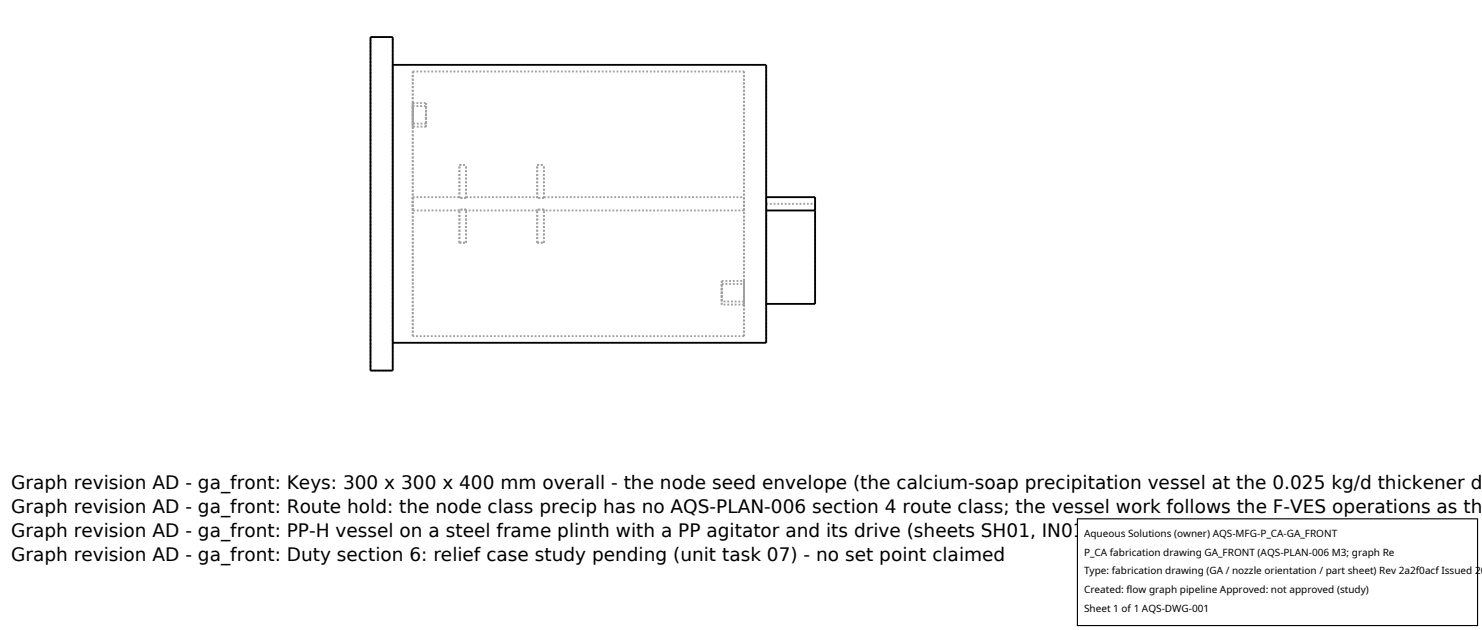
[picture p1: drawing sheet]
<svg xmlns="http://www.w3.org/2000/svg" width="212mm" height="90mm" viewBox="0 0 212 90" stroke-linecap="round" stroke-linejoin="round" font-family="sans-serif">
<defs><g id="words">
<g font-size="2.6">
<text x="1.6" y="69.8">Graph revision AD - ga_front: Keys: 300 x 300 x 400 mm overall - the node seed envelope (the calcium-soap precipitation vessel at the 0.025 kg/d thickener d</text>
<text x="1.6" y="73.3">Graph revision AD - ga_front: Route hold: the node class precip has no AQS-PLAN-006 section 4 route class; the vessel work follows the F-VES operations as th</text>
<text x="1.6" y="76.7">Graph revision AD - ga_front: PP-H vessel on a steel frame plinth with a PP agitator and its drive (sheets SH01, IN01, AUX01)</text>
<text x="1.6" y="80.2">Graph revision AD - ga_front: Duty section 6: relief case study pending (unit task 07) - no set point claimed</text>
</g>
<g font-size="1.4">
<text x="154.8" y="76.6">Aqueous Solutions (owner) AQS-MFG-P_CA-GA_FRONT</text>
<text x="154.8" y="79.3">P_CA fabrication drawing GA_FRONT (AQS-PLAN-006 M3; graph Re</text>
<text x="154.8" y="82">Type: fabrication drawing (GA / nozzle orientation / part sheet) Rev 2a2f0acf Issued 20</text>
<text x="154.8" y="84.7">Created: flow graph pipeline Approved: not approved (study)</text>
<text x="154.8" y="87.4">Sheet 1 of 1 AQS-DWG-001</text>
</g>
</g></defs>
<g fill="none" stroke="#a0a0a0" stroke-width=".26" stroke-dasharray=".3 .3" stroke-linecap="butt">
<path d="M52.9 5.3h3.2M56.1 9.3v39.6M58.9 10.2v37.8M58.9 10.2h47.4M58.9 14.7v3.4M58.9 18.1v-3.4M58.9 14.7h2M58.9 15.2v2.5M58.9 17.7v-2.5M58.9 15.2h2M60.9 14.7v3.4M60.9 18.1v-3.4"/>
<path d="M60.9 15.2v2.5M60.9 17.7v-2.5M60.9 18.1h-2M60.9 17.7h-2M106.3 10.2v37.8M58.9 28.2v1.9M58.9 30.1v-1.9M58.9 28.2h6.7M65.6 28.2v.1M65.6 28.3v-.1M65.6 29.9v.2M65.6 30.1v-.2"/>
<path d="M65.6 28.3v-4.8M65.6 23.5h1M65.6 34.7v-4.8M65.6 34.7h1M65.6 30.1h-6.7M66.6 28.3h-1M66.6 28.2v.1M66.6 28.2h10.1M66.6 28.3v-.1M66.6 29.9h-1M66.6 29.9v.2M66.6 30.1v-.2"/>
<path d="M66.6 28.3v-4.8M66.6 34.7v-4.8M76.7 28.2v.1M76.7 28.3v-.1M76.7 29.9v.2M76.7 30.1v-.2M76.7 28.3v-4.8M76.7 23.5h1M76.7 34.7v-4.8M76.7 34.7h1M76.7 30.1h-10.1M77.7 28.3h-1"/>
<path d="M77.7 28.2v.1M77.7 28.2h28.6M77.7 28.3v-.1M77.7 29.9h-1M77.7 29.9v.2M77.7 30.1v-.2M77.7 28.3v-4.8M77.7 34.7v-4.8M106.3 28.2v1.9M106.3 30.1v-1.9M106.3 30.1h-28.6M109.4 29.1v14.3"/>
<path d="M109.4 28.2v1.9M109.4 30.1v-1.9M109.4 29.1h7M116.4 29.1v1M116.4 30.1v-1.9M52.9 52.9h3.2M52.9 52.9v-47.6M56.1 52.9v-47.6M56.1 48.9v-39.6M58.9 48v-37.8M103.1 40.1v3.4M103.1 43.5v-3.4"/>
<path d="M103.1 40.1h3.2M103.1 40.6v2.5M103.1 43.1v-2.5M103.1 40.6h3.2M106.3 48v-37.8M106.3 40.1v3.4M106.3 43.5v-3.4M106.3 40.6v2.5M106.3 43.1v-2.5M106.3 48h-47.4M106.3 43.5h-3.2M106.3 43.1h-3.2"/>
<path d="M109.4 48.9v-39.6M109.4 43.4v-14.3M116.4 43.4v-14.3"/>
</g>
<path d="M52.9 5.3h3.2v47.6h-3.2zM56.1 9.3h53.3v39.6h-53.3M109.4 28.2h7v15.2h-7M109.4 30.1h7" fill="none" stroke="#000" stroke-width=".26"/>
<path d="M153.9 74.1h57.1v15.2h-57.1z" fill="#fff" stroke="#000" stroke-width=".16"/>
<use href="#words"/>
</svg>
